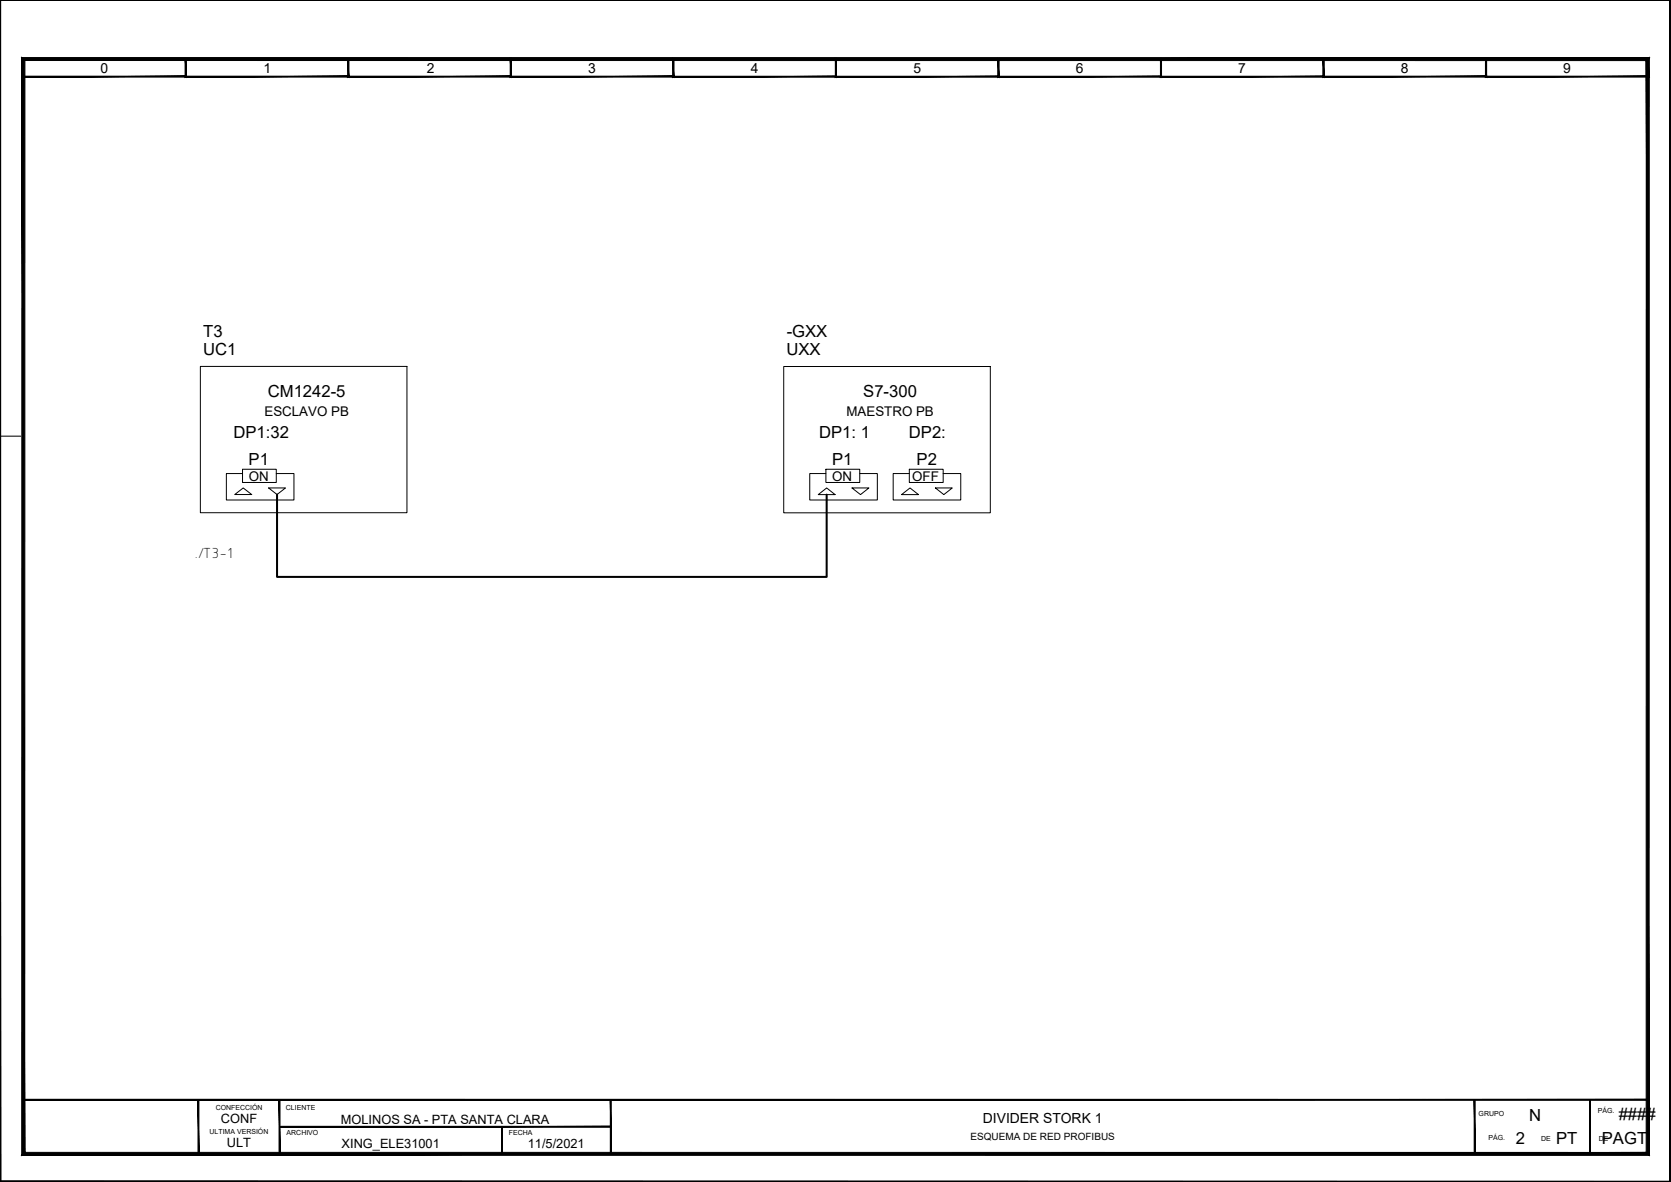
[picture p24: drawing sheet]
<svg xmlns="http://www.w3.org/2000/svg" width="420mm" height="297mm" viewBox="0 0 420 297" stroke-linecap="round" stroke-linejoin="round" font-family="sans-serif">
<defs><g id="words">
<g font-size="4.2">
<text x="51.1" y="89.1">UC1</text>
<text x="51.1" y="84.8">T3</text>
<text x="197.7" y="89.1">UXX</text>
<text x="197.8" y="84.8">-GXX</text>
<text x="67.3" y="99.8">CM1242-5</text>
<text x="217.1" y="99.8">S7-300</text>
<text x="58.7" y="110.1">DP1:32</text>
<text x="206" y="110.1">DP1: 1</text>
<text x="228.5" y="110.1">DP2:</text>
<text x="62.5" y="116.9">P1</text>
<text x="209.2" y="116.9">P1</text>
<text x="230.5" y="116.9">P2</text>
<text x="384.5" y="281.6">N</text>
<text x="407" y="281.3">####</text>
<text x="381.1" y="287.5">2</text>
<text x="391.3" y="287.5">PT</text>
<text x="402.8" y="287.5">PAGT</text>
</g>
<text font-size="3.9" x="49" y="140.1">./T3-1</text>
<g font-size="3.5">
<text x="25.3" y="18.4">0</text>
<text x="66.3" y="18.4">1</text>
<text x="107.3" y="18.4">2</text>
<text x="147.9" y="18.4">3</text>
<text x="188.8" y="18.4">4</text>
<text x="229.7" y="18.4">5</text>
<text x="270.5" y="18.4">6</text>
<text x="311.4" y="18.4">7</text>
<text x="352.2" y="18.4">8</text>
<text x="393.1" y="18.4">9</text>
<text x="247.1" y="282.1">DIVIDER STORK 1</text>
</g>
<g font-size="3.4">
<text x="66.5" y="104.4">ESCLAVO PB</text>
<text x="212.8" y="104.5">MAESTRO PB</text>
<text x="62.6" y="120.8">ON</text>
<text x="209.3" y="120.8">ON</text>
<text x="229.4" y="120.8">OFF</text>
</g>
<g font-size="3.2">
<text x="55.5" y="282.3">CONF</text>
<text x="85.7" y="282.3">MOLINOS SA - PTA SANTA CLARA</text>
<text x="57" y="288.3">ULT</text>
<text x="85.9" y="288.6">XING_ELE31001</text>
<text x="132.7" y="288.6">11/5/2021</text>
</g>
<text font-size="2.5" x="244" y="286.6">ESQUEMA DE RED PROFIBUS</text>
<g font-size="1.8">
<text x="54.2" y="279">CONFECCIÓN</text>
<text x="71.9" y="279">CLIENTE</text>
<text x="371.8" y="280.6">GRUPO</text>
<text x="401.8" y="279.8">PÁG.</text>
<text x="52.7" y="285">ULTIMA VERSIÓN</text>
<text x="72.1" y="285.3">ARCHIVO</text>
<text x="127.9" y="285.3">FECHA</text>
<text x="374.3" y="286.6">PÁG.</text>
<text x="387.5" y="286.6">DE</text>
<text x="402" y="286.6">DE</text>
</g>
</g></defs>
<g fill="#000" stroke="#000" stroke-width=".25">
<path d="M0 .1h419.9zM0 .1h419.9z"/>
<path d="M5.7 19.4h41.1l-.2-.3zM5.9 19.1h40.7l-40.9 .3zM5.7 14.7v4.7l.2-.3zM5.7 14.7l.2 .3v4.1zM5.7 14.7l.2 .3 40.9-.3zM5.9 15l40.9-.3-.2 .3zM46.8 14.7l-.2 .3 .2 4.4zM46.6 15l.2 4.4-.2-.3z"/>
<path d="M46.6 19.4h41.1l-.2-.3zM46.6 19.4l.2-.3h40.7zM46.6 14.7v4.7l.2-.3zM46.6 14.7l.2 .3v4.1zM46.6 14.7l.2 .3 40.9-.3zM46.8 15l40.9-.3-.2 .3zM87.7 14.7l-.2 .3 .2 4.4zM87.5 15l.2 4.4-.2-.3z"/>
<path d="M87.5 19.4h41.1l-.2-.3zM87.7 19.1h40.7l-40.9 .3zM87.5 14.7v4.7l.2-.3zM87.5 14.7l.2 .3v4.1zM87.5 14.7l.2 .3 40.9-.3zM87.7 15l40.9-.3-.2 .3zM128.6 14.7l-.2 .3 .2 4.4zM128.4 15l.2 4.4-.2-.3z"/>
<path d="M128.3 19.4h41.1l-.2-.3zM128.5 19.1h40.7l-40.9 .3zM128.3 14.7v4.7l.2-.3zM128.3 14.7l.2 .3v4.1zM128.3 14.7l.2 .3 40.9-.3zM128.5 15l40.9-.3-.2 .3zM169.4 14.7l-.2 .3 .2 4.4zM169.2 15l.2 4.4-.2-.3z"/>
<path d="M169.2 19.4h41.1l-.2-.2zM169.2 19.4l.2-.2h40.7zM169.2 14.7v4.7l.2-.2zM169.2 14.7l.2 .3v4.2zM169.2 14.7l.2 .3 40.9-.3zM169.4 15l40.9-.3-.2 .3zM210.3 14.7l-.2 .3 .2 4.4zM210.1 15l.2 4.4-.2-.2z"/>
<path d="M210 19.4h41.2l-.3-.2zM210.3 19.2h40.6l-40.9 .2zM210 14.7v4.7l.3-.2zM210 14.7l.3 .3v4.2zM210 14.7l.3 .3 40.9-.3zM210.3 15l40.9-.3-.3 .3zM251.2 14.7l-.3 .3 .3 4.4zM250.9 15l.3 4.4-.3-.2z"/>
<path d="M250.9 19.4h41.2l-.3-.2zM250.9 19.4l.3-.2h40.6zM250.9 14.7v4.7l.3-.2zM250.9 14.7l.3 .3v4.2zM250.9 14.7l.3 .3 40.9-.3zM251.2 15l40.9-.3-.3 .3zM292.1 14.7l-.3 .3 .3 4.4zM291.8 15l.3 4.4-.3-.2z"/>
<path d="M291.8 19.4h41.1l-.2-.2zM291.8 19.4l.2-.2h40.7zM291.8 14.7v4.7l.2-.2zM291.8 14.7l.2 .3v4.2zM291.8 14.7l.2 .3 40.9-.3zM292 15l40.9-.3-.2 .3zM332.9 14.7l-.2 .3 .2 4.4zM332.7 15l.2 4.4-.2-.2z"/>
<path d="M332.7 19.4h41.1l-.2-.3zM332.9 19.1h40.7l-40.9 .3zM332.7 14.7v4.7l.2-.3zM332.7 14.7l.2 .3v4.1zM332.7 14.7l.2 .3 40.9-.3zM332.9 15l40.9-.3-.2 .3zM373.8 14.7l-.2 .3 .2 4.4zM373.6 15l.2 4.4-.2-.3z"/>
<path d="M373.5 19.4h41.1l-.2-.3zM373.5 19.4l.2-.3h40.7zM373.5 14.7v4.7l.2-.3zM373.5 14.7l.2 .3v4.1zM373.5 14.7l.2 .3 40.9-.3zM373.7 15l40.9-.3-.2 .3zM414.6 14.7l-.2 .3 .2 4.4zM414.4 15l.2 4.4-.2-.3z"/>
<path d="M419.9 .1v296.7zM419.9 .1l.1 296.8zM419.9 .1l.1 296.8z"/>
<path d="M5.8 276.3v.2l408.5-.2zM5.8 276.5l408.5-.2v.2z"/>
<path d="M0 .1v296.9l.2-.2zM0 .1h.2v296.7z"/>
<path d="M5.5 290.3l408.4-.7h-407.7zM5.5 290.3l408.4-.7 .8 .8zM413.9 15.2v274.4l.8 .8zM413.9 15.2l.8-.7v275.9zM6.3 15.2h407.6l.8-.7zM5.5 14.5h409.2l-408.4 .7zM5.5 14.5l.7 275.1 .1-274.4zM5.5 14.5l.7 275.1-.7 .7z"/>
<path d="M49.8 276.4v13.6h.2zM49.8 276.4h.2v13.6z"/>
<path d="M70.2 276.4v13.6h.2zM70.2 276.4h.2v13.6z"/>
<path d="M70.3 283v.3l83.3-.3zM70.3 283.3l83.3-.3v.3z"/>
<path d="M126.1 283.2v6.8h.2zM126.1 283.2h.2v6.8z"/>
<path d="M153.5 276.4v13.7h.2zM153.5 276.4h.2v13.7z"/>
<path d="M370.7 276.4v13.6h.2zM370.7 276.4h.2v13.6z"/>
<path d="M399.7 276.4v13.6h.2zM399.7 276.4h.2v13.6z"/>
<path d="M.2 296.8l419.8 .1zM.2 296.8l419.8 .1-420 .1zM0 297h420v-.1zM0 297h420z"/>
</g>
<g fill="none" stroke="#000" stroke-width=".25">
<path d="M0 .1v296.9h420M50.4 92.1h51.9v36.7h-51.9zM197.1 92.1h51.9v36.8h-51.9zM0 109.6h5.2M61 119h-4.1v6.7h17v-6.7h-4.4M61 117.9h8.5v3.3h-8.5zM207.7 119h-4.1v6.7h17v-6.7h-4.4M207.7 117.9h8.5v3.3h-8.5zM228.6 119h-4v6.7h17v-6.7h-4.4M228.6 117.9h8.6v3.3h-8.6zM59 124.3l2.2-1.7 2.1 1.7zM67.5 122.6h4.3l-2.1 1.7z"/>
<path d="M205.7 124.3l2.2-1.7 2.1 1.7zM214.2 122.6h4.3l-2.1 1.7zM226.7 124.3l2.1-1.7 2.1 1.7zM235.2 122.6h4.2l-2.1 1.7zM5.8 276.4h44.1v13.6h-44.1z"/>
</g>
<path d="M69.7 124.3v20.7h138.2v-20.7" fill="none" stroke="#000" stroke-width=".51"/>
<use href="#words"/>
</svg>
